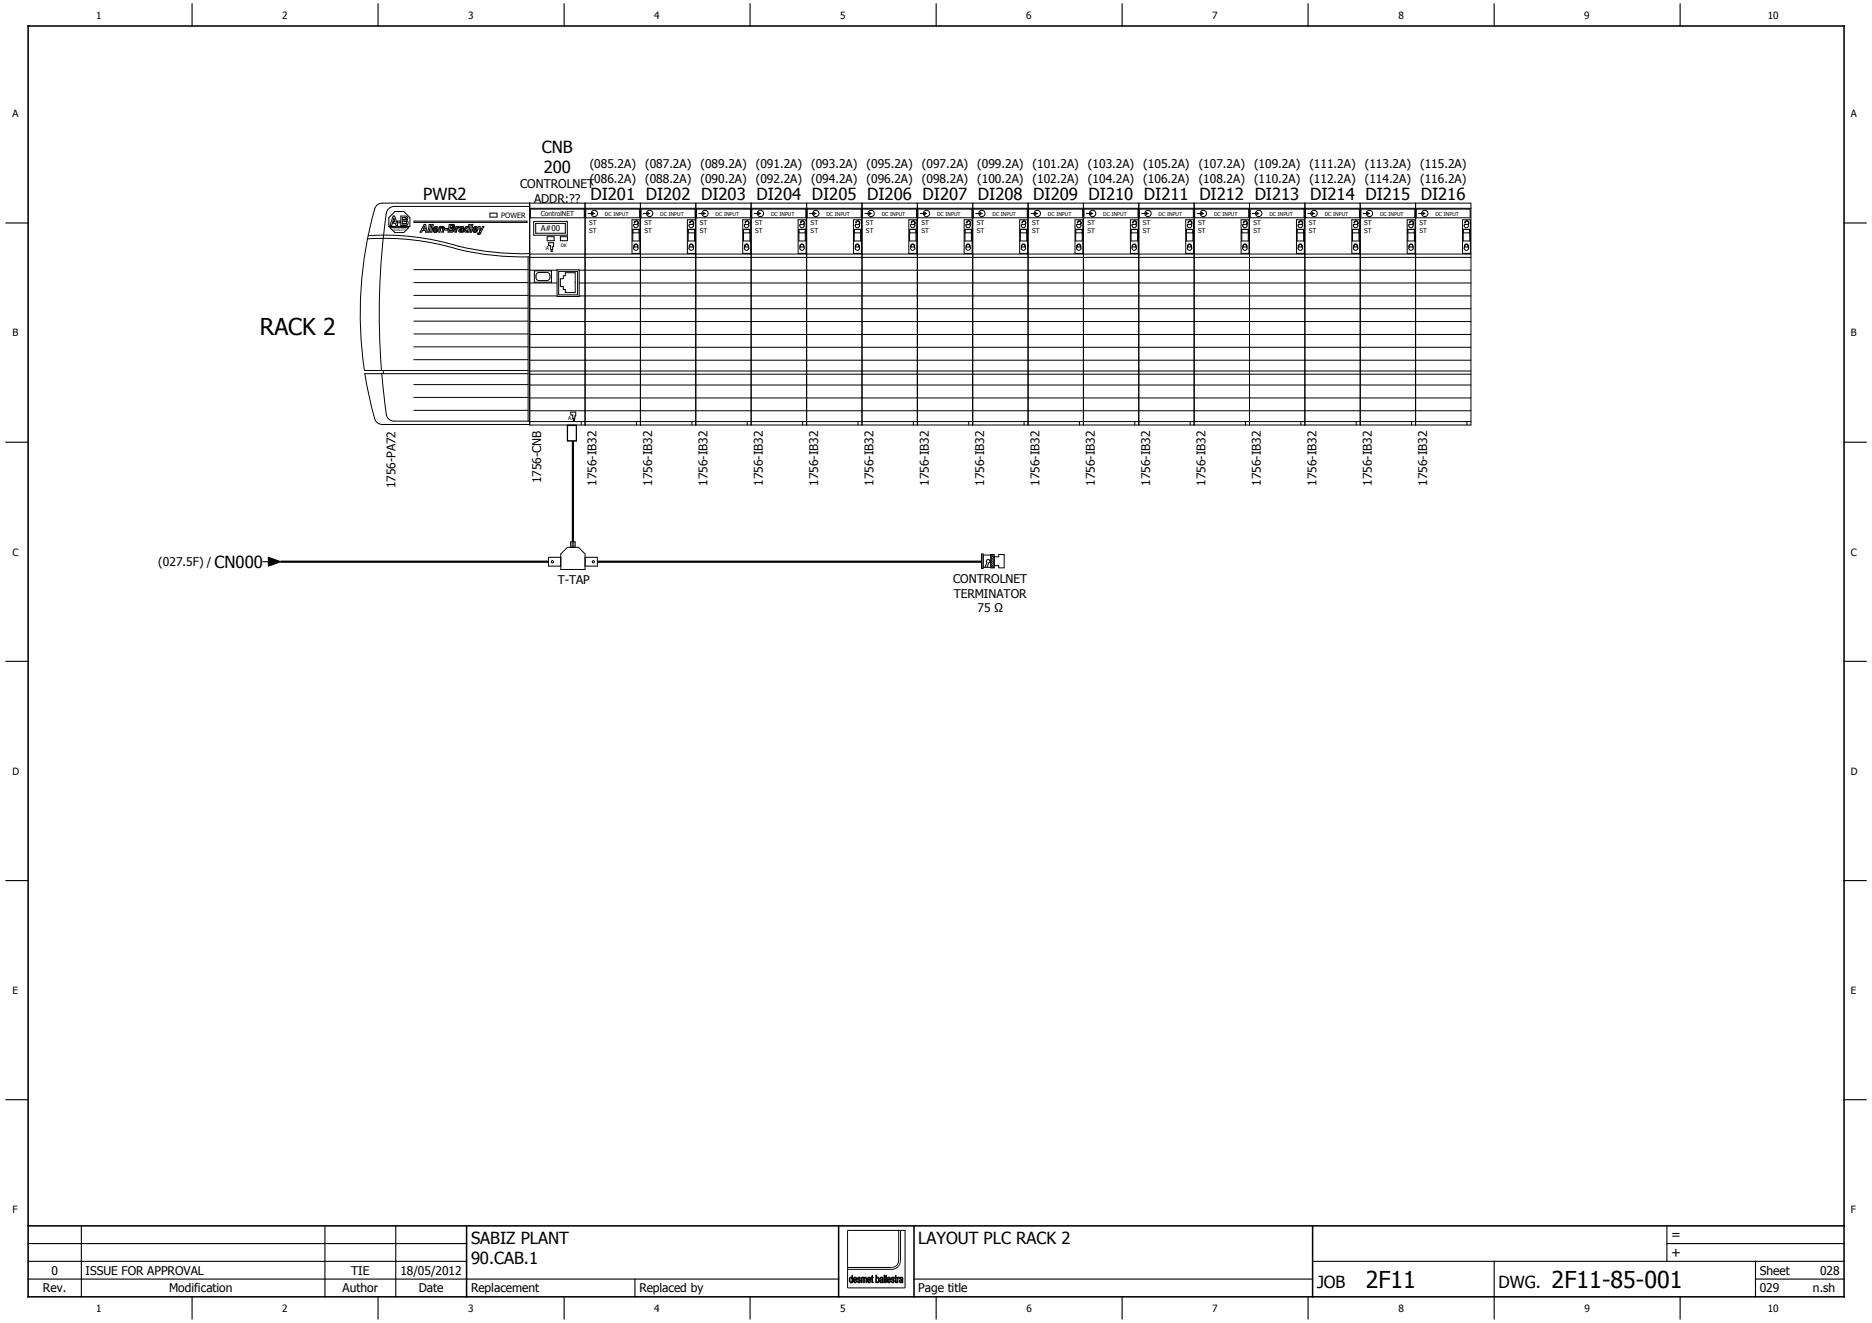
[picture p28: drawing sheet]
<svg xmlns="http://www.w3.org/2000/svg" width="297mm" height="210mm" viewBox="0 0 297 210" stroke-linecap="round" stroke-linejoin="round" font-family="sans-serif">
<defs><g id="words">
<g font-size="3.7">
<text x="41.2" y="53.1">RACK 2</text>
<text x="216.7" y="204.4">2F11</text>
<text x="246.2" y="204.4">2F11-85-001</text>
</g>
<g font-size="2.6">
<text x="86" y="24.3">CNB</text>
<text x="86.3" y="27.4">200</text>
<text x="67.2" y="31.7">PWR2</text>
<text x="93.7" y="31.7">DI201 DI202 DI203 DI204 DI205 DI206 DI207 DI208 DI209 DI210 DI211 DI212 DI213 DI214 DI215 DI216</text>
<text x="34" y="90.2">CN000</text>
<text x="74.7" y="197.4">SABIZ PLANT</text>
<text x="145.7" y="197.4">LAYOUT PLC RACK 2</text>
<text x="74.7" y="200.6">90.CAB.1</text>
<text x="209" y="204.4">JOB</text>
<text x="237.8" y="204.4">DWG.</text>
</g>
<g font-size="2.1">
<text x="265.2" y="196.7">=</text>
<text x="265.2" y="199.5">+</text>
</g>
<g font-size="1.9">
<text x="82.5" y="29.9">CONTROLNET</text>
<text x="93.6" y="26.7">(085.2A)</text>
<text x="93.6" y="29">(086.2A)</text>
<text x="102.4" y="26.7">(087.2A)</text>
<text x="102.4" y="29">(088.2A)</text>
<text x="111.1" y="26.7">(089.2A)</text>
<text x="111.1" y="29">(090.2A)</text>
<text x="119.9" y="26.7">(091.2A)</text>
<text x="119.9" y="29">(092.2A)</text>
<text x="128.7" y="26.7">(093.2A)</text>
<text x="128.7" y="29">(094.2A)</text>
<text x="137.5" y="26.7">(095.2A)</text>
<text x="137.5" y="29">(096.2A)</text>
<text x="146.3" y="26.7">(097.2A)</text>
<text x="146.3" y="29">(098.2A)</text>
<text x="155.1" y="26.7">(099.2A)</text>
<text x="155.1" y="29">(100.2A)</text>
<text x="163.8" y="26.7">(101.2A)</text>
<text x="163.8" y="29">(102.2A)</text>
<text x="172.6" y="26.7">(103.2A)</text>
<text x="172.6" y="29">(104.2A)</text>
<text x="181.4" y="26.7">(105.2A)</text>
<text x="181.4" y="29">(106.2A)</text>
<text x="190.2" y="26.7">(107.2A)</text>
<text x="190.2" y="29">(108.2A)</text>
<text x="199" y="26.7">(109.2A)</text>
<text x="199" y="29">(110.2A)</text>
<text x="207.8" y="26.7">(111.2A)</text>
<text x="207.8" y="29">(112.2A)</text>
<text x="216.6" y="26.7">(113.2A)</text>
<text x="216.6" y="29">(114.2A)</text>
<text x="225.3" y="26.7">(115.2A)</text>
<text x="225.3" y="29">(116.2A)</text>
<text x="84.7" y="32.2">ADDR:??</text>
<text x="62.8" y="77.5" transform="rotate(-90 62.8 77.5)">1756-PA72</text>
<text x="85.9" y="76.7" transform="rotate(-90 85.9 76.7)">1756-CNB</text>
<text x="94.7" y="77.1" transform="rotate(-90 94.7 77.1)">1756-IB32</text>
<text x="103.5" y="77.1" transform="rotate(-90 103.5 77.1)">1756-IB32</text>
<text x="112.2" y="77.1" transform="rotate(-90 112.2 77.1)">1756-IB32</text>
<text x="121" y="77.1" transform="rotate(-90 121 77.1)">1756-IB32</text>
<text x="129.8" y="77.1" transform="rotate(-90 129.8 77.1)">1756-IB32</text>
<text x="138.6" y="77.1" transform="rotate(-90 138.6 77.1)">1756-IB32</text>
<text x="147.4" y="77.1" transform="rotate(-90 147.4 77.1)">1756-IB32</text>
<text x="156.2" y="77.1" transform="rotate(-90 156.2 77.1)">1756-IB32</text>
<text x="164.9" y="77.1" transform="rotate(-90 164.9 77.1)">1756-IB32</text>
<text x="173.7" y="77.1" transform="rotate(-90 173.7 77.1)">1756-IB32</text>
<text x="182.5" y="77.1" transform="rotate(-90 182.5 77.1)">1756-IB32</text>
<text x="191.3" y="77.1" transform="rotate(-90 191.3 77.1)">1756-IB32</text>
<text x="200.1" y="77.1" transform="rotate(-90 200.1 77.1)">1756-IB32</text>
<text x="208.9" y="77.1" transform="rotate(-90 208.9 77.1)">1756-IB32</text>
<text x="217.7" y="77.1" transform="rotate(-90 217.7 77.1)">1756-IB32</text>
<text x="226.5" y="77.1" transform="rotate(-90 226.5 77.1)">1756-IB32</text>
<text x="25.1" y="89.9">(027.5F) /</text>
<text x="88.5" y="92.7">T-TAP</text>
<text x="151.3" y="92.6">CONTROLNET</text>
<text x="151.4" y="94.9">TERMINATOR</text>
<text x="155.1" y="97.2">75 Ω</text>
<text x="8.1" y="202.3">0</text>
<text x="13.6" y="202.3">ISSUE FOR APPROVAL</text>
<text x="55.7" y="202.3">TIE</text>
<text x="63.5" y="202.3">18/05/2012</text>
<text x="279.2" y="202.3">Sheet</text>
<text x="288.8" y="202.3">028</text>
<text x="6.8" y="205.1">Rev.</text>
<text x="26.8" y="205.1">Modification</text>
<text x="54.4" y="205.1">Author</text>
<text x="66.4" y="205.1">Date</text>
<text x="74.7" y="205.1">Replacement</text>
<text x="101.4" y="205.1">Replaced by</text>
<text x="145.7" y="205.1">Page title</text>
<text x="279.2" y="205.1">029</text>
<text x="287.7" y="205.1">n.sh</text>
</g>
<g font-size="1.6">
<text x="15.3" y="3.1">1</text>
<text x="44.8" y="3.1">2</text>
<text x="74.3" y="3.1">3</text>
<text x="103.8" y="3.1">4</text>
<text x="133.3" y="3.1">5</text>
<text x="162.9" y="3.1">6</text>
<text x="192.4" y="3.1">7</text>
<text x="221.9" y="3.1">8</text>
<text x="251.4" y="3.1">9</text>
<text x="280.5" y="3.1">10</text>
<text x="2" y="18.6">A</text>
<text x="293.7" y="18.6">A</text>
<text x="2" y="53.4">B</text>
<text x="293.7" y="53.4">B</text>
<text x="2" y="88.2">C</text>
<text x="293.7" y="88.2">C</text>
<text x="2" y="123">D</text>
<text x="293.7" y="123">D</text>
<text x="2" y="157.8">E</text>
<text x="293.7" y="157.8">E</text>
<text x="2" y="192.6">F</text>
<text x="293.7" y="192.6">F</text>
<text x="15.3" y="208.3">1</text>
<text x="44.8" y="208.3">2</text>
<text x="74.3" y="208.3">3</text>
<text x="103.8" y="208.3">4</text>
<text x="133.3" y="208.3">5</text>
<text x="162.9" y="208.3">6</text>
<text x="192.4" y="208.3">7</text>
<text x="221.9" y="208.3">8</text>
<text x="251.4" y="208.3">9</text>
<text x="280.5" y="208.3">10</text>
</g>
<text font-size="1.3" x="85.8" y="36.7">A#00</text>
<text font-size="1.2" x="79.5" y="34.5">POWER</text>
<g font-size="1.1">
<text x="85.8" y="34.3">ControlNET</text>
<text x="93.5" y="35.7">ST</text>
<text x="102.3" y="35.7">ST</text>
<text x="111.1" y="35.7">ST</text>
<text x="119.8" y="35.7">ST</text>
<text x="128.6" y="35.7">ST</text>
<text x="137.4" y="35.7">ST</text>
<text x="146.2" y="35.7">ST</text>
<text x="155" y="35.7">ST</text>
<text x="163.8" y="35.7">ST</text>
<text x="172.5" y="35.7">ST</text>
<text x="181.3" y="35.7">ST</text>
<text x="190.1" y="35.7">ST</text>
<text x="198.9" y="35.7">ST</text>
<text x="207.7" y="35.7">ST</text>
<text x="216.5" y="35.7">ST</text>
<text x="225.3" y="35.7">ST</text>
<text x="93.5" y="36.9">ST</text>
<text x="102.3" y="36.9">ST</text>
<text x="111.1" y="36.9">ST</text>
<text x="119.8" y="36.9">ST</text>
<text x="128.6" y="36.9">ST</text>
<text x="137.4" y="36.9">ST</text>
<text x="146.2" y="36.9">ST</text>
<text x="155" y="36.9">ST</text>
<text x="163.8" y="36.9">ST</text>
<text x="172.5" y="36.9">ST</text>
<text x="181.3" y="36.9">ST</text>
<text x="190.1" y="36.9">ST</text>
<text x="198.9" y="36.9">ST</text>
<text x="207.7" y="36.9">ST</text>
<text x="216.5" y="36.9">ST</text>
<text x="225.3" y="36.9">ST</text>
</g>
<g font-size=".8">
<text x="96" y="34.2">DC INPUT</text>
<text x="104.8" y="34.2">DC INPUT</text>
<text x="113.6" y="34.2">DC INPUT</text>
<text x="122.3" y="34.2">DC INPUT</text>
<text x="131.1" y="34.2">DC INPUT</text>
<text x="139.9" y="34.2">DC INPUT</text>
<text x="148.7" y="34.2">DC INPUT</text>
<text x="157.5" y="34.2">DC INPUT</text>
<text x="166.3" y="34.2">DC INPUT</text>
<text x="175.1" y="34.2">DC INPUT</text>
<text x="183.9" y="34.2">DC INPUT</text>
<text x="192.6" y="34.2">DC INPUT</text>
<text x="201.4" y="34.2">DC INPUT</text>
<text x="210.2" y="34.2">DC INPUT</text>
<text x="219" y="34.2">DC INPUT</text>
<text x="227.8" y="34.2">DC INPUT</text>
<text x="86.6" y="39.8">A</text>
<text x="90.1" y="66.7">A</text>
</g>
<text font-size=".7" x="89" y="39.1">OK</text>
<text font-size=".5" x="62.3" y="36.6">QUALITY</text>
</g></defs>
<path d="M209.8 .5l-209 209M296.2 .6l-295.4 208.8M.8 209.2l.3 .3" fill="none" stroke="#fff" stroke-width=".16"/>
<g fill="none" stroke="#010101" stroke-width=".18">
<path d="M30.5 .6v3.5M60 .6v3.5M89.5 .6v3.5M119 .6v3.5M148.5 .6v3.5M178.1 .6v3.5M207.6 .6v3.5M237.1 .6v3.5M266.6 .6v3.5M.9 35.4h3.6M292.6 35.4h3.5M.9 70.2h3.6"/>
<path d="M292.6 70.2h3.5M.9 105h3.6M292.6 105h3.5M.9 139.8h3.6M292.6 139.8h3.5M.9 174.5h3.6M292.6 174.5h3.5M4.5 197.4h69.5M12.9 194.6v11.2M51.6 194.6v11.2M62.8 194.6v11.2M264.5 197.4h28.1"/>
<path d="M264.5 194.6v5.6M4.5 203h128.6M4.5 200.2h69.5M30.5 205.8v3.5M60 205.8v3.5M89.5 205.8v3.5M100.8 203v2.8M119 205.8v3.5M148.5 205.8v3.5M178.1 205.8v3.5M207.6 205.8v3.5M208.3 200.2h84.3"/>
<path d="M237.1 200.2v9.1M266.6 205.8v3.5M278.6 203h14M278.6 200.2v5.6"/>
</g>
<path d="M4.5 4.1h288.1v201.7h-288.1zM4.5 194.6h288.1M74 194.6v11.2M133.1 194.6v11.2M145 194.6v11.2M208.3 194.6v11.2" fill="none" stroke="#010101" stroke-width=".25"/>
<path d="M134.5 195.3h8.1v4.8a1.11 1.11 0 0 1-1.1 1.1h-7zM135.6 203.4h.1M135.6 202.8h.2l.1 .3h-.4zM135.9 202.8h.1M135.9 202.8l.1 .4h-.2v-.1v.1h-.3l.1 .2M135.9 202.8a.37 .37 0 0 0-.5 .1 .37 .37 0 0 0 0 .5l.3 .2 .3-.3-.3 .2-.1-.1" fill="none" stroke="#010101" stroke-width=".16"/>
<path d="M135.6 202.7l.3 .2 .1 .3h-.2v-.1a.15 .15 0 0 0 0-.3 .14 .14 0 0 0-.2 0l-.1 .3h.3v.1h-.3l.1 .2 .1 .1 .3-.2-.1 .2a.4 .4 0 0 1-.5-.1 .4 .4 0 0 1 .1-.5z" fill="#010101"/>
<path d="M137.8 203.4h.1M137.8 202.8h.2l.1 .3h-.4zM138.1 202.8h.1M138.1 202.8l.1 .4h-.2v-.1v.1h-.3l.1 .2M138.1 202.8a.37 .37 0 0 0-.4 .1 .37 .37 0 0 0 0 .5l.2 .2 .3-.3-.3 .2-.1-.1" fill="none" stroke="#010101" stroke-width=".16"/>
<path d="M137.7 202.8l.3-.1 .2 .5h-.2v-.1h.1l-.1-.2a.17 .17 0 0 0-.2-.1 .17 .17 0 0 0-.1 .3h.3v.1h-.3l.1 .3 .4-.2-.1 .2-.2 .1a.56 .56 0 0 1-.2-.8z" fill="#010101"/>
<path d="M139.1 203.3v.1M139.2 203.5v.1M139.2 203.5h.1M139.2 203.5l-.1-.3v-.3a.17 .17 0 0 1 .2-.1 .17 .17 0 0 1 .1 .3v.2l-.2 .2M139.3 202.7h.1M139.3 202.7l-.2 .1v-.4h-.1v1.2l.1-.1 .1 .1M139.4 202.7l.1 .2M139.5 202.9l-.1 .5-.2 .2M139.5 202.9h.1" fill="none" stroke="#010101" stroke-width=".16"/>
<path d="M139 202.4h.1v.4v-.1a.46 .46 0 0 1 .4 .4 .46 .46 0 0 1-.3 .5v-.1a.35 .35 0 0 0 .2-.4 .35 .35 0 0 0-.2-.3l-.1 .4 .1 .4-.1-.1-.1 .1z" fill="#010101"/>
<path d="M139.7 202.7h.3l.1 .2v.7l-.1-.1-.2 .1M139.7 202.7h.1M139.7 202.7l-.1 .2 .2-.1a.15 .15 0 0 1 .2 0 .15 .15 0 0 1 0 .2 .15 .15 0 0 1-.2 .1l-.2 .1v.2l.2 .2M139.8 203.2h.2a.16 .16 0 0 1-.1 .3 .16 .16 0 0 1-.1-.3zM139.8 203.5v.1z" fill="none" stroke="#010101" stroke-width=".16"/>
<path d="M139.7 202.7l.4 .1v.8l-.1-.1-.2 .1 .2-.3v-.2l-.1 .1a.16 .16 0 0 0-.2 .1 .16 .16 0 0 0 .1 .2v.1a.28 .28 0 0 1-.1-.5l.3-.1-.1-.2-.3 .1z" fill="#010101"/>
<path d="M140.9 203.4h.1M140.9 202.8h.2l.1 .3h-.3zM141.2 202.8h.1M141.2 202.8l.1 .4h-.2v-.1v.1h-.2v.2M141.2 202.8a.37 .37 0 0 0-.4 .1 .37 .37 0 0 0 0 .5l.3 .2 .2-.3-.2 .2-.2-.1" fill="none" stroke="#010101" stroke-width=".16"/>
<path d="M141 202.7l.3 .2v.3h-.2v-.1h.1v-.2a.17 .17 0 0 0-.2-.1 .17 .17 0 0 0-.1 .3h.2v.1h-.2l.1 .3 .3-.2-.2 .3a.49 .49 0 0 1-.4-.4 .49 .49 0 0 1 .3-.5z" fill="#010101"/>
<path d="M142.8 202.8a.25 .25 0 0 1 .5 .1v.7h-.1v-.1l-.2 .1v-.1v.1a.29 .29 0 0 1-.3-.4 .29 .29 0 0 1 .4-.2 .16 .16 0 0 0 0-.2 .16 .16 0 0 0-.2 0l-.2 .1zM142.9 202.7h.1M142.9 203.1h.1M142.9 203.2h.2a.16 .16 0 0 1-.1 .3 .16 .16 0 0 1-.1-.3z" fill="none" stroke="#010101" stroke-width=".16"/>
<path d="M142.8 202.8l.1-.1 .3 .1 .1 .8h-.1v-.1l-.2 .1 .1-.3v-.2v.1a.15 .15 0 0 0-.2 .1 .15 .15 0 0 0 .1 .2l-.1 .1-.1-.1a.3 .3 0 0 1 0-.3 .3 .3 0 0 1 .2-.1l.1-.1v-.2h-.2v.2l-.2-.1z" fill="#010101"/>
<path d="M134.9 202.9a.32 .32 0 0 1 .3 .2 .32 .32 0 0 1-.1 .4l-.2-.2zM135.2 202.4h.1v1.2l-.1-.1-.2 .1v-.1v.1a.51 .51 0 0 1 .1-.9l.1 .1z" fill="none" stroke="#010101" stroke-width=".16"/>
<path d="M135.2 202.4h.1v1.2l-.1-.1-.2 .1v-.1a.42 .42 0 0 0 .1-.7h-.1l-.1 .2 .1 .6a.48 .48 0 0 1-.2-.5 .48 .48 0 0 1 .3-.4l.1 .1z" fill="#010101"/>
<path d="M136.2 203.4h.1M136.2 203.4l.1 .1M136.3 203.5h.1M136.4 202.7h.1M136.4 202.7a.28 .28 0 0 0-.3 .3 .28 .28 0 0 0 .3 .3l-.1 .2M136.4 202.7l.1 .2h-.1a.12 .12 0 0 0-.1-.1 .12 .12 0 0 0-.1 .2 .29 .29 0 0 1 .4 .4 .29 .29 0 0 1-.5 .1v-.2h.1v.1" fill="none" stroke="#010101" stroke-width=".16"/>
<path d="M136.1 202.8l.3-.1 .1 .2h-.1a.12 .12 0 0 0 0-.1 .12 .12 0 0 0-.2 .1 .12 .12 0 0 0 .1 .1 .28 .28 0 0 1 .3 .3 .28 .28 0 0 1-.4 .3l-.1-.3 .1 .1a.14 .14 0 0 0 .2 0 .14 .14 0 0 0-.1-.2l-.2-.1z" fill="#010101"/>
<path d="M136.7 202.7l.1 .1 .2-.1 .1 .1 .2-.1h.1l.1 .9h-.1v-.8l-.2 .1v.7h-.1v-.7l-.2-.1-.1 .8h-.1zM137 202.7h.1M137.2 202.9h.1" fill="none" stroke="#010101" stroke-width=".16"/>
<path d="M136.7 202.7l.1 .1 .2-.1 .1 .1 .2-.1h.1l.1 .9h-.1v-.7l-.1-.1-.1 .2v.6h-.1l-.1-.8-.2 .1v.7h-.1z" fill="#010101"/>
<path d="M138.3 202.5l.1-.1v.3h.2l-.2 .1v.6l.2 .2-.3-.1v-.8zM138.4 203.4h.1" fill="none" stroke="#010101" stroke-width=".16"/>
<path d="M138.3 202.5l.1-.1v.3h.2l-.2 .1v.6l.2 .2-.3-.1v-.7z" fill="#010101"/>
<path d="M140.3 202.4h.1v1.2h-.1z" fill="none" stroke="#010101" stroke-width=".16"/>
<path d="M140.3 202.4h.1v1.2h-.1z" fill="#010101"/>
<path d="M140.5 202.4h.1v1.2h-.1z" fill="none" stroke="#010101" stroke-width=".16"/>
<path d="M140.5 202.4h.1v1.2h-.1z" fill="#010101"/>
<path d="M141.6 203.4h.1M141.6 203.4l.1 .1M141.7 203.5h.1M141.8 202.7l.1 .2h-.1a.12 .12 0 0 0-.2-.1 .12 .12 0 0 0 0 .2 .29 .29 0 0 1 .4 .4 .29 .29 0 0 1-.5 .1l-.1-.2h.1l.1 .1M141.8 202.7h.1M141.8 202.7a.28 .28 0 0 0-.4 .3 .28 .28 0 0 0 .4 .3l-.1 .2" fill="none" stroke="#010101" stroke-width=".16"/>
<path d="M141.5 202.8a.24 .24 0 0 1 .3-.1 .24 .24 0 0 1 .1 .2h-.1a.12 .12 0 0 0-.2-.1 .12 .12 0 0 0 0 .2 .29 .29 0 0 1 .3 .4 .29 .29 0 0 1-.4 .1l-.1-.2 .1 .1a.15 .15 0 0 0 .3 0 .14 .14 0 0 0-.1-.2 .26 .26 0 0 1-.3-.2 .26 .26 0 0 1 .1-.2z" fill="#010101"/>
<path d="M142.1 202.5l.1-.1v.3h.1l-.1 .7 .1 .2-.2-.1-.1-.8h.1zM142.2 203.4h.1" fill="none" stroke="#010101" stroke-width=".16"/>
<path d="M142.1 202.5l.1-.1v.3h.1l-.1 .7 .1 .2-.2-.1v-.7h-.1z" fill="#010101"/>
<path d="M142.4 202.7h.1v.1l.1-.1h.1l-.2 .2v.7h-.1zM142.7 202.7h.1" fill="none" stroke="#010101" stroke-width=".16"/>
<path d="M142.4 202.7h.1v.1l.1-.1h.1l-.2 .2v.7h-.1z" fill="#010101"/>
<g fill="none" stroke="#010101" stroke-width=".16">
<path d="M58.3 37.9a42.4 42.4 0 0 1 15.4 1.9 44.5 44.5 0 0 0 10.3 1M58.4 37.4a42.3 42.3 0 0 1 15.3 1.9 44.5 44.5 0 0 0 10.3 1M61.7 34.5l1-.9h1.4l.9 .9v1.4h-3.3zM61.9 36.1h3l-.8 .8h-1.4zM62.4 34.3h.2l.5 1.5h-.3l-.1-.4h-.3v-.2h.3l-.2-.6-.3 1.2h-.3zM63.1 35.1h.4v.3h-.4zM63.6 34.3h.7l.3 .1 .1 .3-.2 .3 .3 .3-.2 .4-1 .1zM63.8 35.1h.6l.1 .1a.21 .21 0 0 1 0 .3 .21 .21 0 0 1-.3 0h-.4zM63.8 34.5h.6a.2 .2 0 0 1 0 .3 .2 .2 0 0 1-.2 .1h-.4zM64.4 34.5h.1M65.7 35.1h17.9v.2h-17.9zM67.3 35.6h.2l.3 1.3h-.3v-.3h-.5l-.1 .3h-.2z"/>
<path d="M67.4 35.9l.1 .5h-.4zM68.1 35.6h.2l-.2 1.3h-.2zM68.5 35.6h.2l-.2 1.3h-.2zM68.8 36.4a.39 .39 0 0 1 .4-.5 .39 .39 0 0 1 .3 .6h-.5v.2l.5-.1-.4 .3M68.8 36.4v.4M68.8 36.4h.1M68.8 36.8h.1M68.8 36.8l.2 .1M69 36.9h.1M69.1 36.2l.2-.1v.2h-.3zM70.4 36l.1 .1M70.4 36h.1"/>
<path d="M70.4 36h-.3l-.1 .1v-.1h-.2l-.2 .9h.2l.1-.5a.24 .24 0 0 1 .1-.2 .24 .24 0 0 1 .2 0l-.1 .7h.3l.1-.8M70.5 36.1h.1M70.6 36.3h.4v.2h-.5zM71.4 36.3h.4v.2l-.5 .1zM71.5 35.8h.3l.1 .2-.1 .1h-.4zM71.8 36.3h.1M72 35.6h.1M72 35.6l.1 .1M72 35.6h-.7l-.2 1.3h.4a.41 .41 0 0 0 .5-.2 .41 .41 0 0 0-.1-.5l.2-.1v-.3M72.1 35.7v.1M72.5 36.6h.1M72.6 36h.3l-.2 .2a.21 .21 0 0 0-.2 0 .21 .21 0 0 0 0 .3v.1"/>
<path d="M72.6 36h.1M72.6 36l-.1 .1v-.1h-.2l-.1 .9h.2l.1-.3M73 36.6l.3-.2-.1 .3M73 36.6h.1M73 36.6l.2 .1M73 36h.5l.1 .1-.1 .8h-.2v-.2a.29 .29 0 0 1-.4 .1 .29 .29 0 0 1-.1-.3 .29 .29 0 0 1 .3-.2l.3-.1h-.5zM73.2 36.7h.1M73.6 36.3h.1M73.8 36l.4-.1 .1 .2 .1-.5h.2l-.2 1.3h-.2v-.2a.35 .35 0 0 1-.5 0 .35 .35 0 0 1 0-.5zM74 36.2a.25 .25 0 0 1 .3 .2 .25 .25 0 0 1-.2 .3l-.2-.2zM74 36.7h.1M74.8 35.6h.2l-.2 1.3h-.2z"/>
<path d="M75.1 36.4h.1M75.2 36.1a.45 .45 0 0 0 .1 .8M75.2 36v.1M75.2 36l.4-.1 .2 .3v.3h-.5v.2l.5-.1-.4 .3M75.3 36.9h.1M75.4 36.2l.1-.1 .1 .2h-.3zM75.9 37h.1M76 36h.2l.1 .6 .3-.6h.2l-.6 1.1-.4 .1v-.2l.3-.1zM77.7 33.8h1.2v.7h-1.2zM84 32.2h8.8v35.3v-35.3h8.8v35.3v-35.3h8.8v35.3v-35.3h8.8v35.3v-35.3h8.8v35.3v-35.3h8.8v35.3v-35.3h8.8v35.3v-35.3h8.7v35.3v-35.3h8.8v35.3v-35.3h8.8v35.3v-35.3h8.8v35.3v-35.3h8.8v35.3v-35.3h8.8v35.3v-35.3h8.7v35.3v-35.3h8.8v35.3v-35.3h8.8v35.3v-35.3h8.8v35.3h-149.4zM84 32.8h-21.5a1.27 1.27 0 0 0-1.2 1 114.5 114.5 0 0 0-.8 25M84 32.2h-23.3a1.25 1.25 0 0 0-1.2 .9 61.4 61.4 0 0 0-1.7 25.7h26"/>
<path d="M84.2 33.2h8.5v1.4h-8.5zM84.7 35.1h5.3v2.2h-5.3zM85 35.5h4.7v1.5h-4.7zM86.8 37.6h1.1v.6h-1.1zM87.1 38.5h.7v.6h-.1v.5h-.3v-.6h-.3zM87.5 39.6h.1v.3h-.1zM88.9 37.6h1.1v.6h-1.1zM92.9 33.2h8.6v1.4h-8.6zM93.3 33.9h1M94 33.7l.3 .2M94.3 33.9l-.3 .2M100.3 34.9h1.3v5.3h-1.3z"/>
<path d="M100.4 36.4h1v.6h-1M100.4 36.4h1v1.8h-1zM100.7 38.9a.28 .28 0 0 1 .3-.1 .28 .28 0 0 1 .2 .4h-.6zM100.7 38.8a.34 .34 0 0 1 .4 0 .34 .34 0 0 1 .1 .4 .36 .36 0 0 1-.3 .5 .36 .36 0 0 1-.3-.5zM100.8 35.1a.34 .34 0 0 1 .4 .1 .34 .34 0 0 1 0 .4 .36 .36 0 0 1-.3 .6 .36 .36 0 0 1-.3-.6h.6a.32 .32 0 0 0-.1-.5 .3 .3 0 0 0-.4 .3zM101.7 33.2h8.6v1.4h-8.6zM102.1 33.9h1M102.8 33.7l.3 .2M103.1 33.9l-.3 .2M109.1 34.9h1.2v5.3h-1.2zM109.2 36.4h1v.6h-1M109.2 36.4h1v1.8h-1z"/>
<path d="M109.5 38.9a.28 .28 0 0 1 .3-.1 .28 .28 0 0 1 .1 .4h-.5zM109.5 38.8a.34 .34 0 0 1 .4 0 .34 .34 0 0 1 .1 .4 .36 .36 0 0 1-.3 .5 .36 .36 0 0 1-.3-.5zM109.6 35.1a.34 .34 0 0 1 .4 .1 .34 .34 0 0 1 0 .4 .36 .36 0 0 1-.3 .6 .36 .36 0 0 1-.3-.6h.5a.32 .32 0 0 0 0-.5 .3 .3 0 0 0-.4 .3zM110.5 33.2h8.6v1.4h-8.6zM110.9 33.9h1M111.5 33.7l.4 .2M111.9 33.9l-.4 .2M117.9 34.9h1.2v5.3h-1.2zM118 36.4h1v.6h-1M118 36.4h1v1.8h-1zM118.2 38.9a.28 .28 0 0 1 .4-.1 .28 .28 0 0 1 .1 .4h-.5zM118.3 38.8a.34 .34 0 0 1 .4 0 .34 .34 0 0 1 .1 .4 .36 .36 0 0 1-.3 .5 .36 .36 0 0 1-.4-.5z"/>
<path d="M118.4 35.1a.34 .34 0 0 1 .4 .1 .34 .34 0 0 1 0 .4 .36 .36 0 0 1-.3 .6 .36 .36 0 0 1-.4-.6h.6a.32 .32 0 0 0 0-.5 .3 .3 0 0 0-.4 .3zM119.3 33.2h8.6v1.4h-8.6zM119.7 33.9h1M120.3 33.7l.4 .2M120.7 33.9l-.4 .2M126.6 34.9h1.3v5.3h-1.3zM126.8 36.4h1v.6h-1M126.8 36.4h1v1.8h-1zM127.1 38.9l.2-.1a.29 .29 0 0 1 .2 .4h-.5zM127.1 38.8a.34 .34 0 0 1 .4 0 .34 .34 0 0 1 .1 .4 .36 .36 0 0 1-.3 .5 .36 .36 0 0 1-.4-.5zM127.2 35.1a.34 .34 0 0 1 .4 .1 .34 .34 0 0 1 0 .4 .36 .36 0 0 1-.3 .6 .36 .36 0 0 1-.4-.6h.6a.32 .32 0 0 0-.1-.5 .28 .28 0 0 0-.3 .3zM128.1 33.2h8.5v1.4h-8.5z"/>
<path d="M128.5 33.9h1M129.1 33.7l.4 .2M129.5 33.9l-.4 .2M135.4 34.9h1.3v5.3h-1.3zM135.5 36.4h1.1v.6h-1.1M135.5 36.4h1.1v1.8h-1.1zM135.9 38.9l.1-.1a.29 .29 0 0 1 .3 .4h-.5zM135.9 38.8a.34 .34 0 0 1 .4 0 .34 .34 0 0 1 .1 .4 .36 .36 0 0 1-.4 .5 .36 .36 0 0 1-.3-.5zM135.9 35.1a.34 .34 0 0 1 .5 .1 .34 .34 0 0 1 0 .4 .36 .36 0 0 1-.4 .6 .36 .36 0 0 1-.3-.6h.6a.32 .32 0 0 0-.1-.5 .28 .28 0 0 0-.4 .3zM136.9 33.2h8.5v1.4h-8.5zM137.2 33.9h1M137.9 33.7l.3 .2"/>
<path d="M138.2 33.9l-.3 .2M144.2 34.9h1.3v5.3h-1.3zM144.3 36.4h1v.6h-1M144.3 36.4h1v1.8h-1zM144.6 38.9l.2-.1a.29 .29 0 0 1 .3 .4h-.5zM144.7 38.8a.34 .34 0 0 1 .4 0 .34 .34 0 0 1 0 .4 .36 .36 0 0 1-.3 .5 .36 .36 0 0 1-.3-.5zM144.7 35.1a.34 .34 0 0 1 .5 .1 .34 .34 0 0 1-.1 .4 .36 .36 0 0 1-.3 .6 .36 .36 0 0 1-.3-.6h.6a.32 .32 0 0 0-.1-.5 .28 .28 0 0 0-.4 .3zM145.6 33.2h8.6v1.4h-8.6zM146 33.9h1M146.7 33.7l.3 .2M147 33.9l-.3 .2M153 34.9h1.3v5.3h-1.3z"/>
<path d="M153.1 36.4h1v.6h-1M153.1 36.4h1v1.8h-1zM153.4 38.9l.2-.1a.29 .29 0 0 1 .3 .4h-.6zM153.4 38.8a.34 .34 0 0 1 .4 0 .34 .34 0 0 1 .1 .4 .36 .36 0 0 1-.3 .5 .36 .36 0 0 1-.3-.5zM153.5 35.1a.34 .34 0 0 1 .5 .1 .34 .34 0 0 1-.1 .4 .36 .36 0 0 1-.3 .6 .36 .36 0 0 1-.3-.6h.6a.32 .32 0 0 0-.1-.5h-.2l-.2 .3zM154.4 33.2h8.6v1.4h-8.6zM154.8 33.9h1M155.5 33.7l.3 .2M155.8 33.9l-.3 .2M161.8 34.9h1.2v5.3h-1.2zM161.9 36.4h1v.6h-1M161.9 36.4h1v1.8h-1z"/>
<path d="M162.2 38.9l.2-.1a.29 .29 0 0 1 .2 .4h-.5zM162.2 38.8a.34 .34 0 0 1 .4 0 .34 .34 0 0 1 .1 .4 .36 .36 0 0 1-.3 .5 .36 .36 0 0 1-.3-.5zM162.3 35.1a.34 .34 0 0 1 .4 .1 .34 .34 0 0 1 0 .4 .36 .36 0 0 1-.3 .6 .36 .36 0 0 1-.3-.6h.5a.32 .32 0 0 0 0-.5h-.2l-.2 .3zM163.2 33.2h8.6v1.4h-8.6zM163.6 33.9h1M164.3 33.7l.3 .2M164.6 33.9l-.3 .2M170.6 34.9h1.2v5.3h-1.2zM170.7 36.4h1v.6h-1M170.7 36.4h1v1.8h-1zM171 38.9l.2-.1a.29 .29 0 0 1 .2 .4h-.5zM171 38.8a.34 .34 0 0 1 .4 0 .34 .34 0 0 1 .1 .4 .36 .36 0 0 1-.3 .5 .36 .36 0 0 1-.3-.5z"/>
<path d="M171.1 35.1a.34 .34 0 0 1 .4 .1 .34 .34 0 0 1 0 .4 .36 .36 0 0 1-.3 .6 .36 .36 0 0 1-.3-.6h.5a.32 .32 0 0 0 0-.5h-.2l-.2 .3zM172 33.2h8.6v1.4h-8.6zM172.4 33.9h1M173 33.7l.4 .2M173.4 33.9l-.4 .2M179.4 34.9h1.2v5.3h-1.2zM179.5 36.4h1v.6h-1M179.5 36.4h1v1.8h-1zM179.8 38.9l.2-.1a.29 .29 0 0 1 .2 .4h-.5zM179.8 38.8a.34 .34 0 0 1 .4 0 .34 .34 0 0 1 .1 .4 .36 .36 0 0 1-.3 .5 .36 .36 0 0 1-.4-.5zM179.9 35.1a.34 .34 0 0 1 .4 .1 .34 .34 0 0 1 0 .4 .36 .36 0 0 1-.3 .6 .36 .36 0 0 1-.4-.6h.6a.32 .32 0 0 0-.1-.5h-.1l-.2 .3zM180.8 33.2h8.6v1.4h-8.6z"/>
<path d="M181.2 33.9h1M181.8 33.7l.4 .2M182.2 33.9l-.4 .2M188.1 34.9h1.3v5.3h-1.3zM188.3 36.4h1v.6h-1M188.3 36.4h1v1.8h-1zM188.6 38.9l.1-.1a.29 .29 0 0 1 .3 .4h-.5zM188.6 38.8a.44 .44 0 0 1 .5 .1 .44 .44 0 0 1 0 .5 .36 .36 0 0 1-.5 .3 .36 .36 0 0 1-.2-.5zM188.6 35.1a.35 .35 0 0 1 .5 .1 .35 .35 0 0 1 0 .4 .37 .37 0 0 1-.3 .6 .37 .37 0 0 1-.4-.6h.6a.32 .32 0 0 0-.1-.5h-.2l-.2 .3zM189.6 33.2h8.5v1.4h-8.5zM189.9 33.9h1M190.6 33.7l.3 .2"/>
<path d="M190.9 33.9l-.3 .2M196.9 34.9h1.3v5.3h-1.3zM197 36.4h1.1v.6h-1.1M197 36.4h1.1v1.8h-1.1zM197.4 38.9l.1-.1a.29 .29 0 0 1 .3 .4h-.5zM197.4 38.8a.44 .44 0 0 1 .4 .1 .44 .44 0 0 1 .1 .5 .36 .36 0 0 1-.5 .3 .36 .36 0 0 1-.2-.5zM197.4 35.1a.35 .35 0 0 1 .5 .1 .35 .35 0 0 1 0 .4 .37 .37 0 0 1-.4 .6 .37 .37 0 0 1-.3-.6h.6a.32 .32 0 0 0-.1-.5h-.2l-.2 .3zM198.4 33.2h8.5v1.4h-8.5zM198.7 33.9h1M199.4 33.7l.3 .2M199.7 33.9l-.3 .2M205.7 34.9h1.3v5.3h-1.3z"/>
<path d="M205.8 36.4h1.1v.6h-1.1M205.8 36.4h1.1v1.8h-1.1zM206 38.9a.35 .35 0 0 1 .5-.1 .35 .35 0 0 1 .1 .4 .37 .37 0 0 1-.3 .5 .37 .37 0 0 1-.3-.5zM206.2 38.8l.3 .1 .1 .3h-.5zM206.2 35.1a.35 .35 0 0 1 .5 .1 .35 .35 0 0 1-.1 .4 .37 .37 0 0 1-.3 .6 .37 .37 0 0 1-.3-.6h.6v-.3l-.1-.2a.3 .3 0 0 0-.4 .3zM207.2 33.2h8.5v1.4h-8.5zM207.5 33.9h1M208.2 33.7l.3 .2M208.5 33.9l-.3 .2M214.5 34.9h1.2v5.3h-1.2zM214.6 36.4h1v.6h-1M214.6 36.4h1v1.8h-1z"/>
<path d="M214.8 38.9a.35 .35 0 0 1 .5-.1 .35 .35 0 0 1 .1 .4 .37 .37 0 0 1-.3 .5 .37 .37 0 0 1-.3-.5zM215 38.8l.3 .1v.3h-.4zM215 35.1a.35 .35 0 0 1 .5 .1 .35 .35 0 0 1-.1 .4 .37 .37 0 0 1-.3 .6 .37 .37 0 0 1-.3-.6h.5l.1-.3-.1-.2a.3 .3 0 0 0-.4 .3zM215.9 33.2h8.6v1.4h-8.6zM216.3 33.9h1M217 33.7l.3 .2M217.3 33.9l-.3 .2M223.3 34.9h1.2v5.3h-1.2zM223.4 36.4h1v.6h-1M223.4 36.4h1v1.8h-1zM223.6 38.9a.35 .35 0 0 1 .5-.1 .35 .35 0 0 1 .1 .4 .37 .37 0 0 1-.3 .5 .37 .37 0 0 1-.3-.5zM223.7 38.9l.2-.1 .2 .1 .1 .3h-.6z"/>
<path d="M223.8 35.1a.35 .35 0 0 1 .4 .1 .35 .35 0 0 1 0 .4 .37 .37 0 0 1-.3 .6 .37 .37 0 0 1-.3-.6h.6v-.3l-.1-.2a.3 .3 0 0 0-.4 .3zM224.7 33.2h8.6v1.4h-8.6zM225.1 33.9h1M225.8 33.7l.3 .2M226.1 33.9l-.3 .2M232.1 34.9h1.2v5.3h-1.2zM232.2 36.4h1v.6h-1M232.2 36.4h1v1.8h-1zM232.5 38.9l.2-.1 .2 .1v.3h-.5zM232.5 38.8a.44 .44 0 0 1 .5 .1 .44 .44 0 0 1 0 .5 .35 .35 0 0 1-.4 .3 .35 .35 0 0 1-.2-.5zM232.6 35.1a.35 .35 0 0 1 .4 .1 .35 .35 0 0 1 0 .4 .36 .36 0 0 1-.3 .6 .36 .36 0 0 1-.3-.6h.5l.1-.3-.1-.2a.3 .3 0 0 0-.4 .3zM233.4 33.1h-149.4"/>
<path d="M60.6 59.3l.6 5.7a1.66 1.66 0 0 0 1 1.8h21.8M60.8 58.8v.5M65.7 57.1h18.1M65.7 55.1h18.1M65.7 53h18.1M65.7 51h18.1M65.7 48.9h18.1M65.7 46.9h18.1M65.7 44.9h18.1M65.7 42.8h18.1M83.8 59.3h-25.9l.6 3.2 .7 3.2a1.6 1.6 0 0 0 1.5 1.7h23.3M83.8 40.8v26"/>
<path d="M84 47h4.4M84 42.9h4.4M84 44.9h4.4M84 51h149.4M84 49h149.4M84 53.1h149.4M84 58.9h149.4M84 59.4h149.4M84 57.2h149.4M84.8 43h2.7v1.8h-2.7zM85.3 43.3l1.5-.1a.66 .66 0 0 1 .5 .7 .66 .66 0 0 1-.5 .6h-1.3a.7 .7 0 0 1-.2-1.2zM88.4 42.8h3.5v4.3h-3.5z"/>
<path d="M88.6 43.1h3v3.7h-3zM89.7 43.3h1.6v3.1h-1.6v-.4h-.3v-.5h-.5v-1.3h.5v-.4h.3zM91.9 47h141.5M233.4 55.1h-149.4M233.4 40.3h-149.4M233.4 40.9h-149.4M233.4 42.9h-141.5M233.4 44.9h-141.5M65.7 65.1h18.1M65.7 63.1h18.1M65.7 61h18.1M84 63.2h149.4"/>
<path d="M84 61.1h149.4M90 67.5v2.5h1.4v-2.5M90.1 67.5h1.4v2.5h-1.4zM90.6 65.4h.8v.6h-.2v.5h-.3v-.6h-.3zM91 66.5h.1v.3h-.1zM92.2 66.9v.6M101 66.9v.6M109.8 66.9v.6M118.6 66.9v.6M127.4 66.9v.6M136.1 66.9v.6M144.9 66.9v.6"/>
<path d="M153.7 66.9v.6M162.5 66.9v.6M171.3 66.9v.6M180.1 66.9v.6M188.8 66.9v.6M197.6 66.9v.6M206.4 66.9v.6M215.2 66.9v.6M224 66.9v.6M232.8 66.9v.6M233.4 65.2h-149.4M233.4 66.9h-149.4"/>
<path d="M87.5 89h.3v.3h-.3zM89 88.5h-2v1.4h2M90 86.9h1.8l1 1v2.5h-3.8v-2.5zM90.5 86h.8v.9h-.8zM90.7 86.7h.4M90.7 86.5h.4M90.7 86.3h.4M90.7 86.2h.4M92.8 88.5h2v1.4h-2zM94 89h.3v.3h-.3zM155.7 87.9h.3v2.3h-.3zM156 90h1.2"/>
<path d="M156 88.1h1.2l.6 .5M156.3 90l.3-.7a.28 .28 0 0 1 0-.4 .28 .28 0 0 1 .4 .1 .28 .28 0 0 1-.1 .3l-.3 .7M157.2 88h.6v2.1h-.6zM157.2 89.8l.4 .3M157.2 89.5l.6 .5M157.2 89.2l.6 .5M157.2 88.8l.6 .5M157.2 88.5l.6 .5M157.4 88l.4 .4h.7v-.4h.8v2.1h-.8v-.3h-.7M142.6 195.3h.3M142.9 195.3v4.8a1.41 1.41 0 0 1-1.4 1.4h-7M142.9 195.3h.7v9.1h-9.1v-3.2"/>
<circle cx="94.3" cy="33.9" r=".5"/>
<circle cx="103.1" cy="33.9" r=".5"/>
<circle cx="111.9" cy="33.9" r=".5"/>
<circle cx="120.7" cy="33.9" r=".5"/>
<circle cx="129.4" cy="33.9" r=".5"/>
<circle cx="138.2" cy="33.9" r=".5"/>
<circle cx="147" cy="33.9" r=".5"/>
<circle cx="155.8" cy="33.9" r=".5"/>
<circle cx="164.6" cy="33.9" r=".5"/>
<circle cx="173.4" cy="33.9" r=".5"/>
<circle cx="182.2" cy="33.9" r=".5"/>
<circle cx="190.9" cy="33.9" r=".5"/>
<circle cx="199.7" cy="33.9" r=".5"/>
<circle cx="208.5" cy="33.9" r=".5"/>
<circle cx="217.3" cy="33.9" r=".5"/>
<circle cx="226.1" cy="33.9" r=".5"/>
</g>
<path d="M42.6 88.5l1.9 .7-1.9 .7zM145 203h63.3" fill="none" stroke="#010101" stroke-width=".18"/>
<path d="M90.9 70.2v15.6M44.7 89.2h42.2M95 89.2h60.6" fill="none" stroke="#010101" stroke-width=".35"/>
<path d="M42.6 88.5l1.9 .7-1.9 .7z" fill="#010101"/>
<path d="M41.7 89.2h.9" fill="none" stroke="#010101" stroke-width=".18"/>
<use href="#words"/>
</svg>
